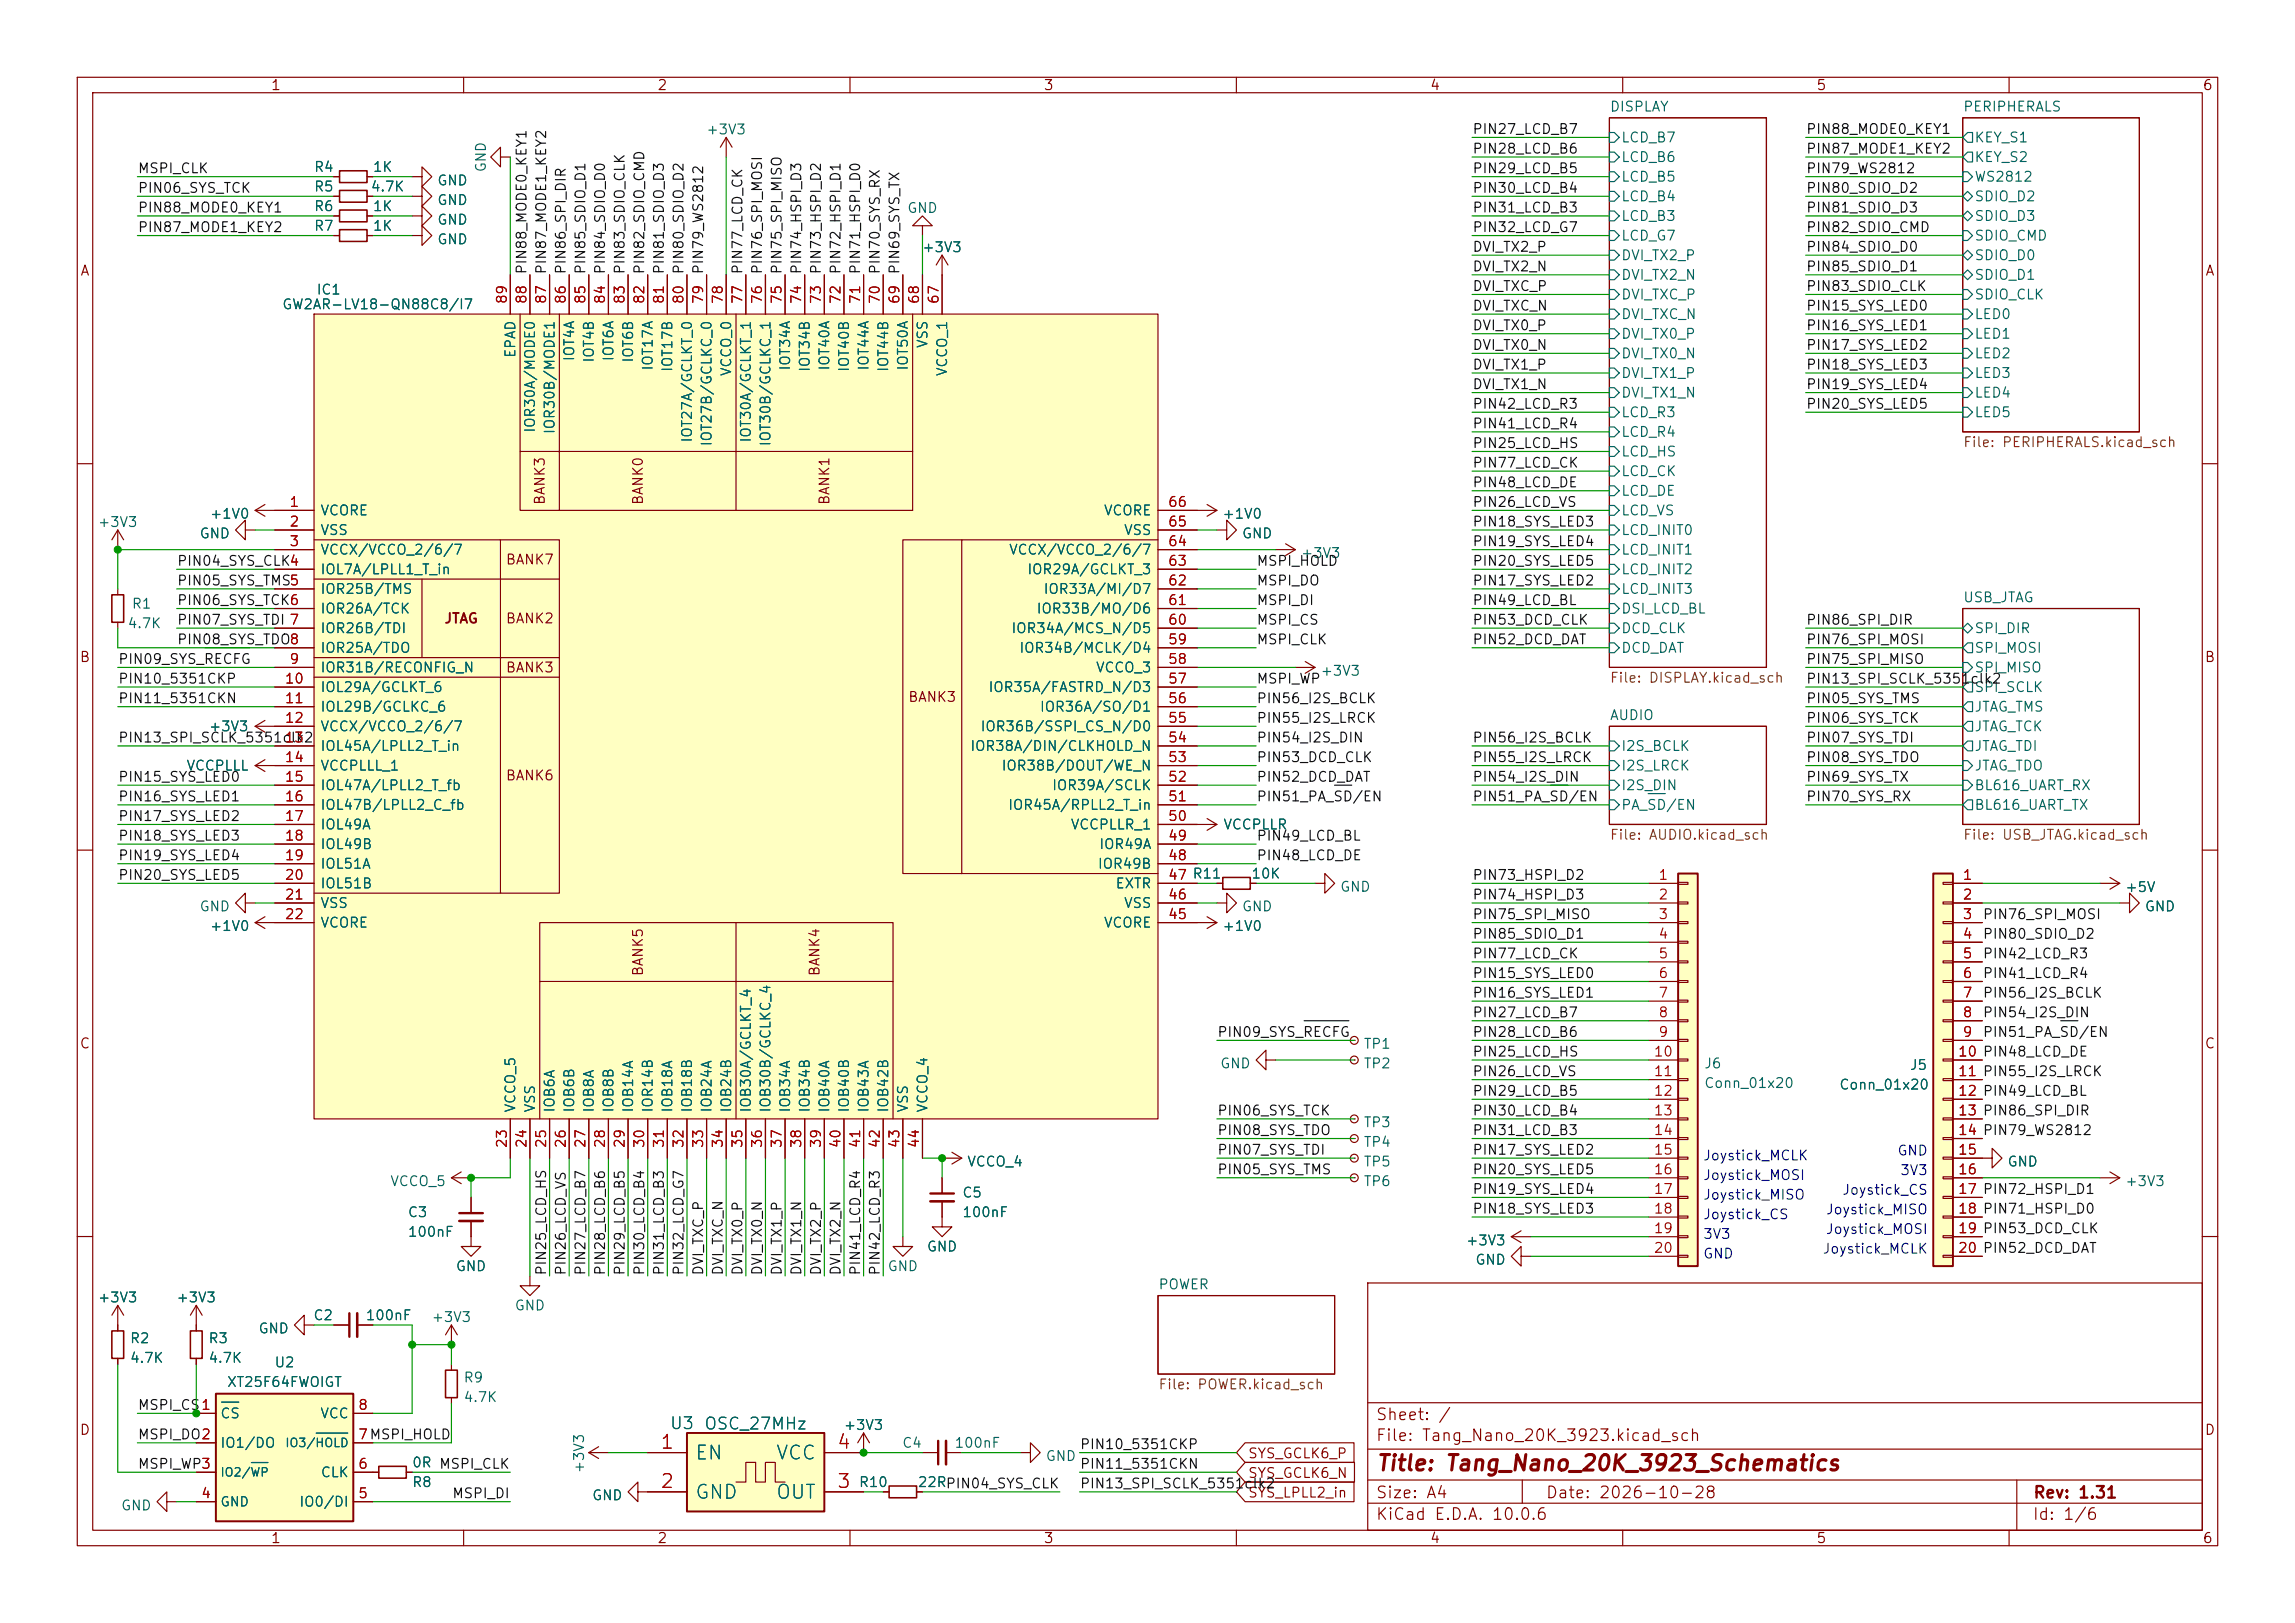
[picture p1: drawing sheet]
<svg xmlns="http://www.w3.org/2000/svg" width="297mm" height="210mm" viewBox="0 0 297 210" stroke-linecap="round" stroke-linejoin="round" font-family="sans-serif">
<defs><g id="words">
<text font-size="2" fill="#840000" x="178" y="190.8">Title: Tang_Nano_20K_3923_Schematics</text>
<g font-size="1.8" fill="#a90000">
<text x="85.3" y="187.9">1</text>
<text x="108.2" y="187.9">4</text>
<text x="85.3" y="193">2</text>
<text x="108.2" y="193">3</text>
</g>
<g font-size="1.8" fill="#006464">
<text x="89.8" y="189.3">EN</text>
<text x="100.3" y="189.3">VCC</text>
<text x="89.8" y="194.4">GND</text>
<text x="100.3" y="194.4">OUT</text>
</g>
<g font-size="1.5" fill="#006464">
<text x="86.6" y="185.3">U3</text>
<text x="91" y="185.4">OSC_27MHz</text>
</g>
<g font-size="1.5" fill="#840000">
<text x="178" y="184.1">Sheet: /</text>
<text x="178" y="186.8">File: Tang_Nano_20K_3923.kicad_sch</text>
<text x="178" y="197">KiCad E.D.A. 10.0.6</text>
<text x="178" y="194.2">Size: A4</text>
<text x="200" y="194.2">Date: 2026-10-28</text>
<text x="263" y="197">Id: 1/6</text>
<text x="263" y="194.2">Rev: 1.31</text>
</g>
<g font-size="1.3" fill="#840000">
<text x="35" y="12">1</text>
<text x="85" y="12">2</text>
<text x="135" y="12">3</text>
<text x="185" y="12">4</text>
<text x="235" y="12">5</text>
<text x="285" y="12">6</text>
<text x="10.3" y="36">A</text>
<text x="285.3" y="36">A</text>
<text x="70.8" y="65.4" transform="rotate(-90 70.8 65.4)">BANK3</text>
<text x="83.5" y="65.4" transform="rotate(-90 83.5 65.4)">BANK0</text>
<text x="107.6" y="65.4" transform="rotate(-90 107.6 65.4)">BANK1</text>
<text x="65.4" y="73.4">BANK7</text>
<text x="57.4" y="81">JTAG</text>
<text x="65.4" y="81">BANK2</text>
<text x="10.2" y="86">B</text>
<text x="65.4" y="87.3">BANK3</text>
<text x="285.2" y="86">B</text>
<text x="117.4" y="91.1">BANK3</text>
<text x="65.4" y="101.3">BANK6</text>
<text x="83.5" y="126.4" transform="rotate(-90 83.5 126.4)">BANK5</text>
<text x="106.4" y="126.4" transform="rotate(-90 106.4 126.4)">BANK4</text>
<text x="10.2" y="136">C</text>
<text x="285.2" y="136">C</text>
<text x="10.2" y="186">D</text>
<text x="285.2" y="186">D</text>
<text x="161.4" y="191.6">SYS_GCLK6_N</text>
<text x="161.4" y="189">SYS_GCLK6_P</text>
<text x="161.4" y="194.1">SYS_LPLL2_in</text>
<text x="35" y="200">1</text>
<text x="85" y="200">2</text>
<text x="135" y="200">3</text>
<text x="185" y="200">4</text>
<text x="235" y="200">5</text>
<text x="285" y="200">6</text>
</g>
<g font-size="1.3" fill="#006464">
<text x="91.3" y="17.7">+3V3</text>
<text x="208.3" y="14.7">DISPLAY</text>
<text x="254" y="14.7">PERIPHERALS</text>
<text x="40.5" y="22.6">R4</text>
<text x="48.2" y="22.6">1K</text>
<text x="63.2" y="22.4" transform="rotate(-90 63.2 22.4)">GND</text>
<text x="209.7" y="23.8">LCD_B5</text>
<text x="209.7" y="18.7">LCD_B7</text>
<text x="209.7" y="21.3">LCD_B6</text>
<text x="255.4" y="23.8">WS2812</text>
<text x="255.4" y="18.7">KEY_S1</text>
<text x="255.4" y="21.3">KEY_S2</text>
<text x="40.5" y="27.6">R6</text>
<text x="40.5" y="25.1">R5</text>
<text x="47.9" y="25.1">4.7K</text>
<text x="48.2" y="27.6">1K</text>
<text x="56.5" y="24.3">GND</text>
<text x="56.5" y="26.8">GND</text>
<text x="56.5" y="29.4">GND</text>
<text x="117.3" y="27.9">GND</text>
<text x="209.7" y="28.9">LCD_B3</text>
<text x="209.7" y="26.4">LCD_B4</text>
<text x="255.4" y="28.9">SDIO_D3</text>
<text x="255.4" y="26.4">SDIO_D2</text>
<text x="40.5" y="30.2">R7</text>
<text x="48.2" y="30.2">1K</text>
<text x="56.5" y="31.9">GND</text>
<text x="119.3" y="32.9">+3V3</text>
<text x="209.7" y="34">DVI_TX2_P</text>
<text x="209.7" y="31.4">LCD_G7</text>
<text x="255.4" y="34">SDIO_D0</text>
<text x="255.4" y="31.4">SDIO_CMD</text>
<text x="36.4" y="40.3">GW2AR-LV18-QN88C8/I7</text>
<text x="40.9" y="38.4">IC1</text>
<text x="209.7" y="39.1">DVI_TXC_P</text>
<text x="209.7" y="41.6">DVI_TXC_N</text>
<text x="209.7" y="36.5">DVI_TX2_N</text>
<text x="255.4" y="36.5">SDIO_D1</text>
<text x="255.4" y="39.1">SDIO_CLK</text>
<text x="255.4" y="41.6">LED0</text>
<text x="67" y="46.4" transform="rotate(-90 67 46.4)">EPAD</text>
<text x="74.6" y="46.8" transform="rotate(-90 74.6 46.8)">IOT4A</text>
<text x="77.2" y="47" transform="rotate(-90 77.2 47)">IOT4B</text>
<text x="79.7" y="46.8" transform="rotate(-90 79.7 46.8)">IOT6A</text>
<text x="82.2" y="47" transform="rotate(-90 82.2 47)">IOT6B</text>
<text x="120.3" y="45.1" transform="rotate(-90 120.3 45.1)">VSS</text>
<text x="209.7" y="44.1">DVI_TX0_P</text>
<text x="209.7" y="46.7">DVI_TX0_N</text>
<text x="255.4" y="46.7">LED2</text>
<text x="255.4" y="44.1">LED1</text>
<text x="84.8" y="48" transform="rotate(-90 84.8 48)">IOT17A</text>
<text x="87.3" y="48.2" transform="rotate(-90 87.3 48.2)">IOT17B</text>
<text x="94.9" y="48.8" transform="rotate(-90 94.9 48.8)">VCCO_0</text>
<text x="102.6" y="48" transform="rotate(-90 102.6 48)">IOT34A</text>
<text x="105.1" y="48.2" transform="rotate(-90 105.1 48.2)">IOT34B</text>
<text x="107.6" y="48" transform="rotate(-90 107.6 48)">IOT40A</text>
<text x="110.2" y="48.2" transform="rotate(-90 110.2 48.2)">IOT40B</text>
<text x="112.7" y="48" transform="rotate(-90 112.7 48)">IOT44A</text>
<text x="115.3" y="48.2" transform="rotate(-90 115.3 48.2)">IOT44B</text>
<text x="117.8" y="48" transform="rotate(-90 117.8 48)">IOT50A</text>
<text x="122.9" y="48.8" transform="rotate(-90 122.9 48.8)">VCCO_1</text>
<text x="209.7" y="49.2">DVI_TX1_P</text>
<text x="209.7" y="51.8">DVI_TX1_N</text>
<text x="255.4" y="49.2">LED3</text>
<text x="255.4" y="51.8">LED4</text>
<text x="69.5" y="56.1" transform="rotate(-90 69.5 56.1)">IOR30A/MODE0</text>
<text x="72.1" y="56.3" transform="rotate(-90 72.1 56.3)">IOR30B/MODE1</text>
<text x="89.9" y="57.4" transform="rotate(-90 89.9 57.4)">IOT27A/GCLKT_0</text>
<text x="92.4" y="57.8" transform="rotate(-90 92.4 57.8)">IOT27B/GCLKC_0</text>
<text x="97.5" y="57.4" transform="rotate(-90 97.5 57.4)">IOT30A/GCLKT_1</text>
<text x="100" y="57.8" transform="rotate(-90 100 57.8)">IOT30B/GCLKC_1</text>
<text x="209.7" y="59.4">LCD_HS</text>
<text x="209.7" y="56.8">LCD_R4</text>
<text x="209.7" y="54.3">LCD_R3</text>
<text x="255.4" y="54.3">LED5</text>
<text x="209.7" y="61.9">LCD_CK</text>
<text x="209.7" y="64.5">LCD_DE</text>
<text x="12.6" y="68.5">+3V3</text>
<text x="25.7" y="70">GND</text>
<text x="27.1" y="67.4">+1V0</text>
<text x="41.4" y="67">VCORE</text>
<text x="41.4" y="69.5">VSS</text>
<text x="142.8" y="67">VCORE</text>
<text x="145.4" y="69.5">VSS</text>
<text x="158.1" y="67.4">+1V0</text>
<text x="160.6" y="70">GND</text>
<text x="209.7" y="67">LCD_VS</text>
<text x="209.7" y="69.5">LCD_INIT0</text>
<text x="41.4" y="72.1">VCCX/VCCO_2/6/7</text>
<text x="41.4" y="74.6">IOL7A/LPLL1_T_in</text>
<text x="41.4" y="77.2">IOR25B/TMS</text>
<text x="130.5" y="72.1">VCCX/VCCO_2/6/7</text>
<text x="132.8" y="74.6">IOR29A/GCLKT_3</text>
<text x="135" y="77.2">IOR33A/MI/D7</text>
<text x="168.3" y="72.5">+3V3</text>
<text x="209.7" y="72.1">LCD_INIT1</text>
<text x="209.7" y="74.6">LCD_INIT2</text>
<text x="209.7" y="77.2">LCD_INIT3</text>
<text x="16.4" y="81.6">4.7K</text>
<text x="17" y="79.1">R1</text>
<text x="41.4" y="79.7">IOR26A/TCK</text>
<text x="41.4" y="82.2">IOR26B/TDI</text>
<text x="130.8" y="82.2">IOR34A/MCS_N/D5</text>
<text x="134.1" y="79.7">IOR33B/MO/D6</text>
<text x="209.7" y="79.7">DSI_LCD_BL</text>
<text x="209.7" y="82.2">DCD_CLK</text>
<text x="254" y="78.2">USB_JTAG</text>
<text x="255.4" y="82.2">SPI_DIR</text>
<text x="41.4" y="84.8">IOR25A/TDO</text>
<text x="41.4" y="87.3">IOR31B/RECONFIG_N</text>
<text x="41.4" y="89.9">IOL29A/GCLKT_6</text>
<text x="127.8" y="89.9">IOR35A/FASTRD_N/D3</text>
<text x="131.8" y="84.8">IOR34B/MCLK/D4</text>
<text x="141.7" y="87.3">VCCO_3</text>
<text x="170.8" y="87.8">+3V3</text>
<text x="209.7" y="84.8">DCD_DAT</text>
<text x="255.4" y="89.9">SPI_SCLK</text>
<text x="255.4" y="87.3">SPI_MISO</text>
<text x="255.4" y="84.8">SPI_MOSI</text>
<text x="26.9" y="94.9">+3V3</text>
<text x="41.4" y="92.4">IOL29B/GCLKC_6</text>
<text x="41.4" y="94.9">VCCX/VCCO_2/6/7</text>
<text x="126.8" y="94.9">IOR36B/SSPI_CS_N/D0</text>
<text x="134.5" y="92.4">IOR36A/SO/D1</text>
<text x="208.3" y="93.5">AUDIO</text>
<text x="255.4" y="92.4">JTAG_TMS</text>
<text x="255.4" y="94.9">JTAG_TCK</text>
<text x="24" y="100">VCCPLLL</text>
<text x="41.4" y="97.5">IOL45A/LPLL2_T_in</text>
<text x="41.4" y="100">VCCPLLL_1</text>
<text x="125.5" y="97.5">IOR38A/DIN/CLKHOLD_N</text>
<text x="129.5" y="100">IOR38B/DOUT/WE_N</text>
<text x="209.7" y="97.5">I2S_BCLK</text>
<text x="209.7" y="100">I2S_LRCK</text>
<text x="255.4" y="97.5">JTAG_TDI</text>
<text x="255.4" y="100">JTAG_TDO</text>
<text x="41.4" y="102.6">IOL47A/LPLL2_T_fb</text>
<text x="41.4" y="105.1">IOL47B/LPLL2_C_fb</text>
<text x="41.4" y="107.6">IOL49A</text>
<text x="130.4" y="105.1">IOR45A/RPLL2_T_in</text>
<text x="136" y="102.6">IOR39A/SCLK</text>
<text x="138.5" y="107.6">VCCPLLR_1</text>
<text x="158.2" y="107.6">VCCPLLR</text>
<text x="209.7" y="105.1">PA_SD/EN</text>
<text x="209.7" y="102.6">I2S_DIN</text>
<text x="255.4" y="105.1">BL616_UART_TX</text>
<text x="255.4" y="102.6">BL616_UART_RX</text>
<text x="41.4" y="110.2">IOL49B</text>
<text x="41.4" y="112.7">IOL51A</text>
<text x="142" y="112.7">IOR49B</text>
<text x="142.2" y="110.2">IOR49A</text>
<text x="161.9" y="114">10K</text>
<text x="25.7" y="118.2">GND</text>
<text x="41.4" y="115.3">IOL51B</text>
<text x="41.4" y="117.8">VSS</text>
<text x="144.3" y="115.3">EXTR</text>
<text x="145.4" y="117.8">VSS</text>
<text x="160.6" y="118.2">GND</text>
<text x="173.3" y="115.7">GND</text>
<text x="274.9" y="115.7">+5V</text>
<text x="277.5" y="118.2">GND</text>
<text x="27.1" y="120.8">+1V0</text>
<text x="41.4" y="120.3">VCORE</text>
<text x="142.8" y="120.3">VCORE</text>
<text x="158.1" y="120.8">+1V0</text>
<text x="176.4" y="136">TP1</text>
<text x="157.8" y="138.6">GND</text>
<text x="176.4" y="138.6">TP2</text>
<text x="220.5" y="138.6">J6</text>
<text x="220.5" y="141.1">Conn_01x20</text>
<text x="237.9" y="141.3">Conn_01x20</text>
<text x="247.1" y="138.8">J5</text>
<text x="67" y="144" transform="rotate(-90 67 144)">VCCO_5</text>
<text x="69.5" y="144" transform="rotate(-90 69.5 144)">VSS</text>
<text x="72.1" y="144" transform="rotate(-90 72.1 144)">IOB6A</text>
<text x="74.6" y="144" transform="rotate(-90 74.6 144)">IOB6B</text>
<text x="77.2" y="144" transform="rotate(-90 77.2 144)">IOB8A</text>
<text x="79.7" y="144" transform="rotate(-90 79.7 144)">IOB8B</text>
<text x="82.2" y="144" transform="rotate(-90 82.2 144)">IOB14A</text>
<text x="84.8" y="144" transform="rotate(-90 84.8 144)">IOR14B</text>
<text x="87.3" y="144" transform="rotate(-90 87.3 144)">IOB18A</text>
<text x="89.9" y="144" transform="rotate(-90 89.9 144)">IOB18B</text>
<text x="92.4" y="144" transform="rotate(-90 92.4 144)">IOB24A</text>
<text x="94.9" y="144" transform="rotate(-90 94.9 144)">IOB24B</text>
<text x="97.5" y="144" transform="rotate(-90 97.5 144)">IOB30A/GCLKT_4</text>
<text x="100" y="144" transform="rotate(-90 100 144)">IOB30B/GCLKC_4</text>
<text x="102.6" y="144" transform="rotate(-90 102.6 144)">IOB34A</text>
<text x="105.1" y="144" transform="rotate(-90 105.1 144)">IOB34B</text>
<text x="107.6" y="144" transform="rotate(-90 107.6 144)">IOB40A</text>
<text x="110.2" y="144" transform="rotate(-90 110.2 144)">IOB40B</text>
<text x="112.7" y="144" transform="rotate(-90 112.7 144)">IOB43A</text>
<text x="115.3" y="144" transform="rotate(-90 115.3 144)">IOB42B</text>
<text x="117.8" y="144" transform="rotate(-90 117.8 144)">VSS</text>
<text x="120.3" y="144" transform="rotate(-90 120.3 144)">VCCO_4</text>
<text x="176.4" y="148.7">TP4</text>
<text x="176.4" y="146.2">TP3</text>
<text x="50.4" y="153.8">VCCO_5</text>
<text x="124.4" y="155.3">C5</text>
<text x="125.1" y="151.3">VCCO_4</text>
<text x="176.4" y="151.3">TP5</text>
<text x="176.4" y="153.8">TP6</text>
<text x="259.7" y="151.3">GND</text>
<text x="274.9" y="153.8">+3V3</text>
<text x="52.7" y="157.8">C3</text>
<text x="52.7" y="160.3">100nF</text>
<text x="124.4" y="157.8">100nF</text>
<text x="189.6" y="161.5">+3V3</text>
<text x="58.9" y="164.8">GND</text>
<text x="114.8" y="164.8">GND</text>
<text x="119.9" y="162.3">GND</text>
<text x="149.8" y="167.1">POWER</text>
<text x="190.8" y="164">GND</text>
<text x="12.6" y="168.8">+3V3</text>
<text x="22.7" y="168.8">+3V3</text>
<text x="33.4" y="172.8">GND</text>
<text x="40.5" y="171.1">C2</text>
<text x="47.2" y="171.1">100nF</text>
<text x="55.8" y="171.4">+3V3</text>
<text x="66.5" y="169.9">GND</text>
<text x="16.7" y="174.1">R2</text>
<text x="16.7" y="176.7">4.7K</text>
<text x="26.9" y="174.1">R3</text>
<text x="26.9" y="176.7">4.7K</text>
<text x="29.3" y="179.8">XT25F64FWOIGT</text>
<text x="35.4" y="177.2">U2</text>
<text x="59.9" y="179.2">R9</text>
<text x="28.4" y="183.8">CS</text>
<text x="41.4" y="183.8">VCC</text>
<text x="59.9" y="181.7">4.7K</text>
<text x="109.1" y="185.3">+3V3</text>
<text x="28.4" y="187.7">IO1/DO</text>
<text x="41.4" y="191.5">CLK</text>
<text x="53.2" y="190.2">0R MSPI_CLK</text>
<text x="53.2" y="190.2">0R</text>
<text x="75.9" y="190.7" transform="rotate(-90 75.9 190.7)">+3V3</text>
<text x="116.7" y="187.7">C4</text>
<text x="123.4" y="187.7">100nF</text>
<text x="135.2" y="189.4">GND</text>
<text x="15.6" y="195.8">GND</text>
<text x="38.6" y="195.3">IO0/DI</text>
<text x="53.2" y="192.7">R8</text>
<text x="76.5" y="194.4">GND</text>
<text x="111.1" y="192.7">R10</text>
<text x="118.7" y="192.7">22RPIN04_SYS_CLK</text>
<text x="118.7" y="192.7">22R</text>
</g>
<g font-size="1.3" fill="#0f0f0f">
<text x="190.5" y="17.7">PIN27_LCD_B7</text>
<text x="233.7" y="17.7">PIN88_MODE0_KEY1</text>
<text x="17.8" y="22.7">MSPI_CLK</text>
<text x="190.5" y="20.2">PIN28_LCD_B6</text>
<text x="190.5" y="22.7">PIN29_LCD_B5</text>
<text x="233.7" y="20.2">PIN87_MODE1_KEY2</text>
<text x="233.7" y="22.7">PIN79_WS2812</text>
<text x="17.8" y="25.3">PIN06_SYS_TCK</text>
<text x="17.8" y="27.8">PIN88_MODE0_KEY1</text>
<text x="190.5" y="25.3">PIN30_LCD_B4</text>
<text x="190.5" y="27.8">PIN31_LCD_B3</text>
<text x="233.7" y="27.8">PIN81_SDIO_D3</text>
<text x="233.7" y="25.3">PIN80_SDIO_D2</text>
<text x="17.8" y="30.4">PIN87_MODE1_KEY2</text>
<text x="68.5" y="35.6" transform="rotate(-90 68.5 35.6)">PIN88_MODE0_KEY1</text>
<text x="71" y="35.6" transform="rotate(-90 71 35.6)">PIN87_MODE1_KEY2</text>
<text x="73.5" y="35.6" transform="rotate(-90 73.5 35.6)">PIN86_SPI_DIR</text>
<text x="76.1" y="35.6" transform="rotate(-90 76.1 35.6)">PIN85_SDIO_D1</text>
<text x="78.6" y="35.6" transform="rotate(-90 78.6 35.6)">PIN84_SDIO_D0</text>
<text x="81.2" y="35.6" transform="rotate(-90 81.2 35.6)">PIN83_SDIO_CLK</text>
<text x="83.7" y="35.6" transform="rotate(-90 83.7 35.6)">PIN82_SDIO_CMD</text>
<text x="86.2" y="35.6" transform="rotate(-90 86.2 35.6)">PIN81_SDIO_D3</text>
<text x="88.8" y="35.6" transform="rotate(-90 88.8 35.6)">PIN80_SDIO_D2</text>
<text x="91.3" y="35.6" transform="rotate(-90 91.3 35.6)">PIN79_WS2812</text>
<text x="96.4" y="35.6" transform="rotate(-90 96.4 35.6)">PIN77_LCD_CK</text>
<text x="98.9" y="35.6" transform="rotate(-90 98.9 35.6)">PIN76_SPI_MOSI</text>
<text x="101.5" y="35.6" transform="rotate(-90 101.5 35.6)">PIN75_SPI_MISO</text>
<text x="104" y="35.6" transform="rotate(-90 104 35.6)">PIN74_HSPI_D3</text>
<text x="106.6" y="35.6" transform="rotate(-90 106.6 35.6)">PIN73_HSPI_D2</text>
<text x="109.1" y="35.6" transform="rotate(-90 109.1 35.6)">PIN72_HSPI_D1</text>
<text x="111.6" y="35.6" transform="rotate(-90 111.6 35.6)">PIN71_HSPI_D0</text>
<text x="114.2" y="35.6" transform="rotate(-90 114.2 35.6)">PIN70_SYS_RX</text>
<text x="116.7" y="35.6" transform="rotate(-90 116.7 35.6)">PIN69_SYS_TX</text>
<text x="190.5" y="30.4">PIN32_LCD_G7</text>
<text x="190.5" y="32.9">DVI_TX2_P</text>
<text x="190.5" y="35.4">DVI_TX2_N</text>
<text x="233.7" y="30.4">PIN82_SDIO_CMD</text>
<text x="233.7" y="35.4">PIN85_SDIO_D1</text>
<text x="233.7" y="32.9">PIN84_SDIO_D0</text>
<text x="190.5" y="40.5">DVI_TXC_N</text>
<text x="190.5" y="38">DVI_TXC_P</text>
<text x="233.7" y="40.5">PIN15_SYS_LED0</text>
<text x="233.7" y="38">PIN83_SDIO_CLK</text>
<text x="190.5" y="45.6">DVI_TX0_N</text>
<text x="190.5" y="43.1">DVI_TX0_P</text>
<text x="233.7" y="45.6">PIN17_SYS_LED2</text>
<text x="233.7" y="43.1">PIN16_SYS_LED1</text>
<text x="190.5" y="48.1">DVI_TX1_P</text>
<text x="190.5" y="53.2">PIN42_LCD_R3</text>
<text x="190.5" y="50.7">DVI_TX1_N</text>
<text x="233.7" y="53.2">PIN20_SYS_LED5</text>
<text x="233.7" y="48.1">PIN18_SYS_LED3</text>
<text x="233.7" y="50.7">PIN19_SYS_LED4</text>
<text x="190.5" y="58.3">PIN25_LCD_HS</text>
<text x="190.5" y="55.8">PIN41_LCD_R4</text>
<text x="190.5" y="60.8">PIN77_LCD_CK</text>
<text x="190.5" y="63.4">PIN48_LCD_DE</text>
<text x="190.5" y="65.9">PIN26_LCD_VS</text>
<text x="190.5" y="71">PIN19_SYS_LED4</text>
<text x="190.5" y="68.5">PIN18_SYS_LED3</text>
<text x="22.8" y="73.5">PIN04_SYS_CLK4</text>
<text x="22.8" y="76.1">PIN05_SYS_TMS5</text>
<text x="162.5" y="76.1">MSPI_DO</text>
<text x="162.5" y="73.5">MSPI_HOLD</text>
<text x="190.5" y="76.1">PIN17_SYS_LED2</text>
<text x="190.5" y="73.5">PIN20_SYS_LED5</text>
<text x="22.8" y="81.2">PIN07_SYS_TDI 7</text>
<text x="22.8" y="78.6">PIN06_SYS_TCK6</text>
<text x="22.8" y="83.7">PIN08_SYS_TDO8</text>
<text x="162.5" y="83.7">MSPI_CLK</text>
<text x="162.5" y="78.6">MSPI_DI</text>
<text x="162.5" y="81.2">MSPI_CS</text>
<text x="190.5" y="78.6">PIN49_LCD_BL</text>
<text x="190.5" y="81.2">PIN53_DCD_CLK</text>
<text x="190.5" y="83.7">PIN52_DCD_DAT</text>
<text x="233.7" y="81.2">PIN86_SPI_DIR</text>
<text x="233.7" y="83.7">PIN76_SPI_MOSI</text>
<text x="15.2" y="88.8">PIN10_5351CKP</text>
<text x="15.2" y="86.2">PIN09_SYS_RECFG</text>
<text x="162.5" y="88.8">MSPI_WP</text>
<text x="233.7" y="88.8">PIN13_SPI_SCLK_5351clk2</text>
<text x="233.7" y="86.2">PIN75_SPI_MISO</text>
<text x="15.2" y="91.3">PIN11_5351CKN</text>
<text x="162.5" y="91.3">PIN56_I2S_BCLK</text>
<text x="162.5" y="93.9">PIN55_I2S_LRCK</text>
<text x="233.7" y="93.9">PIN06_SYS_TCK</text>
<text x="233.7" y="91.3">PIN05_SYS_TMS</text>
<text x="15.2" y="96.4">PIN13_SPI_SCLK_5351clk2</text>
<text x="15.2" y="101.5">PIN15_SYS_LED0</text>
<text x="162.5" y="96.4">PIN54_I2S_DIN</text>
<text x="162.5" y="101.5">PIN52_DCD_DAT</text>
<text x="162.5" y="98.9">PIN53_DCD_CLK</text>
<text x="190.5" y="101.5">PIN54_I2S_DIN</text>
<text x="190.5" y="98.9">PIN55_I2S_LRCK</text>
<text x="190.5" y="96.4">PIN56_I2S_BCLK</text>
<text x="233.7" y="98.9">PIN08_SYS_TDO</text>
<text x="233.7" y="96.4">PIN07_SYS_TDI</text>
<text x="233.7" y="101.5">PIN69_SYS_TX</text>
<text x="15.2" y="106.6">PIN17_SYS_LED2</text>
<text x="15.2" y="104">PIN16_SYS_LED1</text>
<text x="162.5" y="104">PIN51_PA_SD/EN</text>
<text x="190.5" y="104">PIN51_PA_SD/EN</text>
<text x="233.7" y="104">PIN70_SYS_RX</text>
<text x="15.2" y="109.1">PIN18_SYS_LED3</text>
<text x="15.2" y="111.6">PIN19_SYS_LED4</text>
<text x="162.5" y="109.1">PIN49_LCD_BL</text>
<text x="162.5" y="111.6">PIN48_LCD_DE</text>
<text x="15.2" y="114.2">PIN20_SYS_LED5</text>
<text x="190.5" y="116.7">PIN74_HSPI_D3</text>
<text x="190.5" y="114.2">PIN73_HSPI_D2</text>
<text x="190.5" y="119.3">PIN75_SPI_MISO</text>
<text x="256.5" y="119.3">PIN76_SPI_MOSI</text>
<text x="190.5" y="124.3">PIN77_LCD_CK</text>
<text x="190.5" y="121.8">PIN85_SDIO_D1</text>
<text x="256.5" y="121.8">PIN80_SDIO_D2</text>
<text x="256.5" y="124.3">PIN42_LCD_R3</text>
<text x="190.5" y="129.4">PIN16_SYS_LED1</text>
<text x="190.5" y="132">PIN27_LCD_B7</text>
<text x="190.5" y="126.9">PIN15_SYS_LED0</text>
<text x="256.5" y="129.4">PIN56_I2S_BCLK</text>
<text x="256.5" y="132">PIN54_I2S_DIN</text>
<text x="256.5" y="126.9">PIN41_LCD_R4</text>
<text x="157.5" y="134.5">PIN09_SYS_RECFG</text>
<text x="190.5" y="137">PIN25_LCD_HS</text>
<text x="190.5" y="134.5">PIN28_LCD_B6</text>
<text x="256.5" y="134.5">PIN51_PA_SD/EN</text>
<text x="190.5" y="142.1">PIN29_LCD_B5</text>
<text x="190.5" y="139.6">PIN26_LCD_VS</text>
<text x="157.5" y="144.7">PIN06_SYS_TCK</text>
<text x="157.5" y="147.2">PIN08_SYS_TDO</text>
<text x="157.5" y="149.7">PIN07_SYS_TDI</text>
<text x="190.5" y="147.2">PIN31_LCD_B3</text>
<text x="190.5" y="144.7">PIN30_LCD_B4</text>
<text x="190.5" y="149.7">PIN17_SYS_LED2</text>
<text x="157.5" y="152.3">PIN05_SYS_TMS</text>
<text x="190.5" y="154.8">PIN19_SYS_LED4</text>
<text x="190.5" y="152.3">PIN20_SYS_LED5</text>
<text x="190.5" y="157.4">PIN18_SYS_LED3</text>
<text x="71" y="165.1" transform="rotate(-90 71 165.1)">PIN25_LCD_HS</text>
<text x="73.5" y="165.1" transform="rotate(-90 73.5 165.1)">PIN26_LCD_VS</text>
<text x="76.1" y="165.1" transform="rotate(-90 76.1 165.1)">PIN27_LCD_B7</text>
<text x="78.6" y="165.1" transform="rotate(-90 78.6 165.1)">PIN28_LCD_B6</text>
<text x="81.2" y="165.1" transform="rotate(-90 81.2 165.1)">PIN29_LCD_B5</text>
<text x="83.7" y="165.1" transform="rotate(-90 83.7 165.1)">PIN30_LCD_B4</text>
<text x="86.2" y="165.1" transform="rotate(-90 86.2 165.1)">PIN31_LCD_B3</text>
<text x="88.8" y="165.1" transform="rotate(-90 88.8 165.1)">PIN32_LCD_G7</text>
<text x="91.3" y="165.1" transform="rotate(-90 91.3 165.1)">DVI_TXC_P</text>
<text x="93.9" y="165.1" transform="rotate(-90 93.9 165.1)">DVI_TXC_N</text>
<text x="96.4" y="165.1" transform="rotate(-90 96.4 165.1)">DVI_TX0_P</text>
<text x="98.9" y="165.1" transform="rotate(-90 98.9 165.1)">DVI_TX0_N</text>
<text x="101.5" y="165.1" transform="rotate(-90 101.5 165.1)">DVI_TX1_P</text>
<text x="104" y="165.1" transform="rotate(-90 104 165.1)">DVI_TX1_N</text>
<text x="106.6" y="165.1" transform="rotate(-90 106.6 165.1)">DVI_TX2_P</text>
<text x="109.1" y="165.1" transform="rotate(-90 109.1 165.1)">DVI_TX2_N</text>
<text x="111.6" y="165.1" transform="rotate(-90 111.6 165.1)">PIN41_LCD_R4</text>
<text x="114.2" y="165.1" transform="rotate(-90 114.2 165.1)">PIN42_LCD_R3</text>
<text x="17.8" y="182.8">MSPI_CS1</text>
<text x="17.8" y="186.6">MSPI_DO2</text>
<text x="17.8" y="190.4">MSPI_WP3</text>
<text x="139.7" y="187.8">PIN10_5351CKP</text>
<text x="139.7" y="190.4">PIN11_5351CKN</text>
<text x="58.4" y="194.2">MSPI_DI</text>
<text x="139.7" y="192.9">PIN13_SPI_SCLK_5351clk2</text>
</g>
<g font-size="1.3" fill="#a90000">
<text x="65.9" y="39.4" transform="rotate(-90 65.9 39.4)">89</text>
<text x="68.4" y="39.4" transform="rotate(-90 68.4 39.4)">88</text>
<text x="71" y="39.4" transform="rotate(-90 71 39.4)">87</text>
<text x="73.5" y="39.4" transform="rotate(-90 73.5 39.4)">86</text>
<text x="76.1" y="39.4" transform="rotate(-90 76.1 39.4)">85</text>
<text x="78.6" y="39.4" transform="rotate(-90 78.6 39.4)">84</text>
<text x="81.1" y="39.4" transform="rotate(-90 81.1 39.4)">83</text>
<text x="83.7" y="39.4" transform="rotate(-90 83.7 39.4)">82</text>
<text x="86.2" y="39.4" transform="rotate(-90 86.2 39.4)">81</text>
<text x="88.8" y="39.4" transform="rotate(-90 88.8 39.4)">80</text>
<text x="91.3" y="39.4" transform="rotate(-90 91.3 39.4)">79</text>
<text x="93.8" y="39.4" transform="rotate(-90 93.8 39.4)">78</text>
<text x="96.4" y="39.4" transform="rotate(-90 96.4 39.4)">77</text>
<text x="98.9" y="39.4" transform="rotate(-90 98.9 39.4)">76</text>
<text x="101.5" y="39.4" transform="rotate(-90 101.5 39.4)">75</text>
<text x="104" y="39.4" transform="rotate(-90 104 39.4)">74</text>
<text x="106.5" y="39.4" transform="rotate(-90 106.5 39.4)">73</text>
<text x="109.1" y="39.4" transform="rotate(-90 109.1 39.4)">72</text>
<text x="111.6" y="39.4" transform="rotate(-90 111.6 39.4)">71</text>
<text x="114.2" y="39.4" transform="rotate(-90 114.2 39.4)">70</text>
<text x="116.7" y="39.4" transform="rotate(-90 116.7 39.4)">69</text>
<text x="119.2" y="39.4" transform="rotate(-90 119.2 39.4)">68</text>
<text x="121.8" y="39.4" transform="rotate(-90 121.8 39.4)">67</text>
<text x="37.4" y="65.9">1</text>
<text x="151.1" y="65.9">66</text>
<text x="37.4" y="68.4">2</text>
<text x="37.4" y="71">3</text>
<text x="151.1" y="71">64</text>
<text x="151.1" y="68.4">65</text>
<text x="37.4" y="73.5">4</text>
<text x="37.4" y="76.1">5</text>
<text x="151.1" y="76.1">62</text>
<text x="151.1" y="73.5">63</text>
<text x="37.4" y="78.6">6</text>
<text x="37.4" y="81.1">7</text>
<text x="37.4" y="83.7">8</text>
<text x="151.1" y="83.7">59</text>
<text x="151.1" y="81.1">60</text>
<text x="151.1" y="78.6">61</text>
<text x="36.8" y="88.8">10</text>
<text x="37.4" y="86.2">9</text>
<text x="151.1" y="88.8">57</text>
<text x="151.1" y="86.2">58</text>
<text x="36.8" y="91.3">11</text>
<text x="36.8" y="93.8">12</text>
<text x="151.1" y="93.8">55</text>
<text x="151.1" y="91.3">56</text>
<text x="36.8" y="96.4">13</text>
<text x="36.8" y="98.9">14</text>
<text x="36.8" y="101.5">15</text>
<text x="151.1" y="101.5">52</text>
<text x="151.1" y="98.9">53</text>
<text x="151.1" y="96.4">54</text>
<text x="36.8" y="104">16</text>
<text x="36.8" y="106.5">17</text>
<text x="151.1" y="106.5">50</text>
<text x="151.1" y="104">51</text>
<text x="36.8" y="109.1">18</text>
<text x="36.8" y="111.6">19</text>
<text x="151.1" y="111.6">48</text>
<text x="151.1" y="109.1">49</text>
<text x="36.8" y="114.2">20</text>
<text x="36.8" y="116.7">21</text>
<text x="36.8" y="119.2">22</text>
<text x="151.1" y="119.2">45</text>
<text x="151.1" y="116.7">46</text>
<text x="151.1" y="114.2">47 R11</text>
<text x="214.5" y="114.2">1</text>
<text x="214.5" y="116.7">2</text>
<text x="214.5" y="119.2">3</text>
<text x="253.9" y="114.2">1</text>
<text x="253.9" y="116.7">2</text>
<text x="253.9" y="119.2">3</text>
<text x="214.5" y="121.8">4</text>
<text x="214.5" y="124.3">5</text>
<text x="253.9" y="121.8">4</text>
<text x="253.9" y="124.3">5</text>
<text x="214.5" y="126.9">6</text>
<text x="214.5" y="129.4">7</text>
<text x="214.5" y="131.9">8</text>
<text x="253.9" y="126.9">6</text>
<text x="253.9" y="129.4">7</text>
<text x="253.9" y="131.9">8</text>
<text x="213.9" y="137">10</text>
<text x="214.5" y="134.5">9</text>
<text x="253.3" y="137">10 PIN48_LCD_DE</text>
<text x="253.3" y="137">10</text>
<text x="253.9" y="134.5">9</text>
<text x="213.9" y="139.6">11</text>
<text x="213.9" y="142.1">12</text>
<text x="253.3" y="139.6">11 PIN55_I2S_LRCK</text>
<text x="253.3" y="142.1">12 PIN49_LCD_BL</text>
<text x="253.3" y="139.6">11</text>
<text x="253.3" y="142.1">12</text>
<text x="65.9" y="148.7" transform="rotate(-90 65.9 148.7)">23</text>
<text x="68.4" y="148.7" transform="rotate(-90 68.4 148.7)">24</text>
<text x="71" y="148.7" transform="rotate(-90 71 148.7)">25</text>
<text x="73.5" y="148.7" transform="rotate(-90 73.5 148.7)">26</text>
<text x="76.1" y="148.7" transform="rotate(-90 76.1 148.7)">27</text>
<text x="78.6" y="148.7" transform="rotate(-90 78.6 148.7)">28</text>
<text x="81.1" y="148.7" transform="rotate(-90 81.1 148.7)">29</text>
<text x="83.7" y="148.7" transform="rotate(-90 83.7 148.7)">30</text>
<text x="86.2" y="148.7" transform="rotate(-90 86.2 148.7)">31</text>
<text x="88.8" y="148.7" transform="rotate(-90 88.8 148.7)">32</text>
<text x="91.3" y="148.7" transform="rotate(-90 91.3 148.7)">33</text>
<text x="93.8" y="148.7" transform="rotate(-90 93.8 148.7)">34</text>
<text x="96.4" y="148.7" transform="rotate(-90 96.4 148.7)">35</text>
<text x="98.9" y="148.7" transform="rotate(-90 98.9 148.7)">36</text>
<text x="101.5" y="148.7" transform="rotate(-90 101.5 148.7)">37</text>
<text x="104" y="148.7" transform="rotate(-90 104 148.7)">38</text>
<text x="106.5" y="148.7" transform="rotate(-90 106.5 148.7)">39</text>
<text x="109.1" y="148.7" transform="rotate(-90 109.1 148.7)">40</text>
<text x="111.6" y="148.7" transform="rotate(-90 111.6 148.7)">41</text>
<text x="114.2" y="148.7" transform="rotate(-90 114.2 148.7)">42</text>
<text x="116.7" y="148.7" transform="rotate(-90 116.7 148.7)">43</text>
<text x="119.2" y="148.7" transform="rotate(-90 119.2 148.7)">44</text>
<text x="213.9" y="144.6">13</text>
<text x="213.9" y="147.2">14</text>
<text x="213.9" y="149.7">15</text>
<text x="253.3" y="144.6">13 PIN86_SPI_DIR</text>
<text x="253.3" y="147.2">14 PIN79_WS2812</text>
<text x="253.3" y="149.7">15</text>
<text x="253.3" y="144.6">13</text>
<text x="253.3" y="147.2">14</text>
<text x="213.9" y="152.3">16</text>
<text x="213.9" y="154.8">17</text>
<text x="253.3" y="152.3">16</text>
<text x="253.3" y="154.8">17 PIN72_HSPI_D1</text>
<text x="253.3" y="154.8">17</text>
<text x="213.9" y="157.3">18</text>
<text x="213.9" y="159.9">19</text>
<text x="253.3" y="157.3">18 PIN71_HSPI_D0</text>
<text x="253.3" y="159.9">19 PIN53_DCD_CLK</text>
<text x="253.3" y="157.3">18</text>
<text x="253.3" y="159.9">19</text>
<text x="213.9" y="162.4">20</text>
<text x="253.3" y="162.4">20 PIN52_DCD_DAT</text>
<text x="253.3" y="162.4">20</text>
<text x="25.9" y="182.7">1</text>
<text x="46.3" y="182.7">8</text>
<text x="25.9" y="186.6">2</text>
<text x="25.9" y="190.4">3</text>
<text x="46.3" y="190.4">6</text>
<text x="46.3" y="186.6">7MSPI_HOLD</text>
<text x="46.3" y="186.6">7</text>
<text x="25.9" y="194.2">4</text>
<text x="46.3" y="194.2">5</text>
</g>
<g font-size="1.3" fill="#725600">
<text x="254" y="58.2">File: PERIPHERALS.kicad_sch</text>
<text x="208.3" y="88.7">File: DISPLAY.kicad_sch</text>
<text x="208.3" y="109">File: AUDIO.kicad_sch</text>
<text x="254" y="109">File: USB_JTAG.kicad_sch</text>
<text x="149.8" y="180.1">File: POWER.kicad_sch</text>
</g>
<g font-size="1.3" fill="#0000c2">
<text x="245.5" y="149.8">GND</text>
<text x="220.3" y="155.5">Joystick_MISO</text>
<text x="220.3" y="153">Joystick_MOSI</text>
<text x="220.3" y="150.5">Joystick_MCLK</text>
<text x="238.3" y="154.9">Joystick_CS</text>
<text x="245.8" y="152.4">3V3</text>
<text x="220.3" y="158.1">Joystick_CS</text>
<text x="220.3" y="160.6">3V3</text>
<text x="236.2" y="157.5">Joystick_MISO</text>
<text x="236.2" y="160">Joystick_MOSI</text>
<text x="220.3" y="163.2">GND</text>
<text x="235.8" y="162.5">Joystick_MCLK</text>
</g>
<text font-size="1.2" fill="#006464" x="28.4" y="195.2">GND</text>
<g font-size="1.1" fill="#006464">
<text x="28.4" y="191.3">IO2/WP</text>
<text x="36.8" y="187.5">IO3/HOLD</text>
</g>
</g></defs>
<g fill="none" stroke="#840000" stroke-width=".15">
<path d="M10 10h277v190h-277zM12 12h273v186h-273zM60 10v2M110 10v2M160 10v2M208.3 15.2h20.3v71.2h-20.3zM210 10v2M254 15.2h22.9v40.7h-22.9zM260 10v2M10 60h2M15.2 76.2v.8M254 78.7h22.9v28h-22.9z"/>
<path d="M285 60h2M15.2 80.5v.8M208.3 94h20.3v12.7h-20.3zM10 110h2M285 110h2M10 160h2M149.9 167.6h22.8v10.2h-22.8zM177 166h108v32h-108zM285 160h2M60 198v2M76.2 188l1.3 .7M76.2 188h2.5"/>
<path d="M77.5 187.2l-1.3 .8M82.5 193v-1.2l-1.2 1.2 1.2 1.3v-1.3h1.3M110 198v2M160 198v2M177 194.5h108M177 191.5h108M177 187.5h108M177 181.5h108M197 191.5v3M210 198v2M260 198v2M261 191.5v6.5"/>
</g>
<g fill="none" stroke="#006464" stroke-width=".15">
<path d="M208.3 17.1h.6l.6 .7-.6 .6h-.6zM208.3 19.7h.6l.6 .6-.6 .7h-.6zM254.6 17.1h.7v1.3h-.7l-.6-.6zM254.6 19.7h.7v1.3h-.7l-.6-.7zM208.3 37.5h.6l.6 .6-.6 .6h-.6zM208.3 34.9h.6l.6 .7-.6 .6h-.6zM208.3 32.4h.6l.6 .6-.6 .7h-.6zM208.3 22.2h.6l.6 .7-.6 .6h-.6zM208.3 27.3h.6l.6 .6-.6 .7h-.6zM208.3 29.8h.6l.6 .7-.6 .6h-.6zM208.3 24.8h.6l.6 .6-.6 .6h-.6zM254 35.6l.6-.7 .7 .7-.7 .6z"/>
<path d="M254 33l.6-.6 .7 .6-.7 .7zM254 37.5h.6l.7 .6-.7 .6h-.6zM254 27.9l.6-.6 .7 .6-.7 .7zM254 25.4l.6-.6 .7 .6-.7 .6zM254 29.8h.6l.7 .7-.7 .6h-.6zM254 22.2h.6l.7 .7-.7 .6h-.6zM208.3 42.5h.6l.6 .7-.6 .6h-.6zM208.3 45.1h.6l.6 .6-.6 .7h-.6zM208.3 40h.6l.6 .6-.6 .7h-.6zM208.3 47.6h.6l.6 .7-.6 .6h-.6zM208.3 50.2h.6l.6 .6-.6 .6h-.6zM208.3 57.8h.6l.6 .6-.6 .7h-.6z"/>
<path d="M208.3 55.2h.6l.6 .7-.6 .6h-.6zM208.3 52.7h.6l.6 .6-.6 .7h-.6zM254 45.1h.6l.7 .6-.7 .7h-.6zM254 47.6h.6l.7 .7-.7 .6h-.6zM254 42.5h.6l.7 .7-.7 .6h-.6zM254 40h.6l.7 .6-.7 .7h-.6zM254 50.2h.6l.7 .6-.7 .6h-.6zM254 52.7h.6l.7 .6-.7 .7h-.6zM208.3 78.1h.6l.6 .6-.6 .7h-.6zM208.3 60.3h.6l.6 .7-.6 .6h-.6zM208.3 65.4h.6l.6 .6-.6 .7h-.6zM208.3 62.9h.6l.6 .6-.6 .6h-.6z"/>
<path d="M208.3 70.5h.6l.6 .6-.6 .7h-.6zM208.3 67.9h.6l.6 .7-.6 .6h-.6zM208.3 73h.6l.6 .7-.6 .6h-.6zM208.3 75.6h.6l.6 .6-.6 .6h-.6zM208.3 80.6h.6l.6 .7-.6 .6h-.6zM208.3 83.2h.6l.6 .6-.6 .7h-.6zM208.3 95.9h.6l.6 .6-.6 .7h-.6zM208.3 98.4h.6l.6 .7-.6 .6h-.6zM254 98.4h.6l.7 .7-.7 .6h-.6zM254 85.7h.6l.7 .7-.7 .6h-.6zM254 81.3l.6-.7 .7 .7-.7 .6zM254.6 90.8h.7v1.3h-.7l-.6-.7z"/>
<path d="M254.6 93.3h.7v1.3h-.7l-.6-.6zM254.6 95.9h.7v1.3h-.7l-.6-.7zM254.6 88.3h.7v1.2h-.7l-.6-.6zM254.6 83.2h.7v1.3h-.7l-.6-.7zM208.3 103.5h.6l.6 .6-.6 .7h-.6zM208.3 101h.6l.6 .6-.6 .6h-.6zM213.3 102.7h2.2M254 101h.6l.7 .6-.7 .6h-.6zM254.6 103.5h.7v1.3h-.7l-.6-.7z"/>
</g>
<path d="M14.5 77h1.5v3.5h-1.5z" fill="none" stroke="#840000" stroke-width=".2"/>
<path d="M88.9 185.4h17.8v10.2h-17.8z" fill="#ffffc2"/>
<path d="M88.9 185.4h17.8v10.2h-17.8z" fill="none" stroke="#840000" stroke-width=".25"/>
<g fill="none" stroke="#840000" stroke-width=".15">
<path d="M43.2 22.9h.7M43.2 27.9h.7M43.2 30.5h.7M43.2 25.4h.7M47.5 22.9h.8M47.5 27.9h.8M47.5 30.5h.8M47.5 25.4h.8M53.3 22.9h1.3v-1.3l1.3 1.3-1.3 1.2v-1.2M53.3 30.5h1.3v-1.3l1.3 1.3-1.3 1.3v-1.3M53.3 25.4h1.3v-1.3l1.3 1.3-1.3 1.3v-1.3M53.3 27.9h1.3v-1.2l1.3 1.2-1.3 1.3v-1.3"/>
<path d="M15.2 68.6l-.7 1.3M15.2 68.6l.8 1.3M15.2 68.6v2.5M31.7 68.6v-1.3l-1.2 1.3 1.2 1.3v-1.3h1.3M33 66h2.6M33 66l1.3 .8M34.3 65.3l-1.3 .7M154.9 66h2.6M156.2 65.3l1.3 .7M157.5 68.6h1.2v-1.3l1.3 1.3-1.3 1.3v-1.3M157.5 66l-1.3 .8M165.1 71.1h2.5"/>
<path d="M166.4 70.4l1.2 .7M167.6 71.1l-1.2 .8M154.9 119.4h2.6M156.2 118.6l1.3 .8M157.5 114.3h.7M157.5 119.4l-1.3 .7M161.8 114.3h.8M163.8 137.2v1.2l-1.2-1.2 1.2-1.3v1.3h1.3M58.4 152.4l1.3 .8M58.4 152.4h2.6M59.7 151.6l-1.3 .8M61 154.9v2.1"/>
<path d="M61 158v2M68.6 165.1v1.3h1.2l-1.2 1.2-1.3-1.2h1.3M83.8 188h5.1M83.8 193h5.1M95.2 191.8h1.3v-2.6h1.3v2.6h1.3v-2.6h1.2v2.6h1.3M106.7 193h5.1M111.8 185.4v2.6h-5.1M111.8 185.4l-.8 1.3M111.8 185.4l.7 1.3"/>
</g>
<path d="M59.4 157h3.1" fill="none" stroke="#840000" stroke-width=".3"/>
<path d="M59.4 158h3.1" fill="none" stroke="#840000" stroke-width=".33"/>
<path d="M43.9 22.1h3.6v1.5h-3.6zM43.9 27.2h3.6v1.5h-3.6zM43.9 29.7h3.6v1.5h-3.6zM43.9 24.6h3.6v1.6h-3.6zM158.2 113.5h3.6v1.6h-3.6z" fill="none" stroke="#840000" stroke-width=".2"/>
<path d="M217.2 113h2.5v50.8h-2.5z" fill="#ffffc2"/>
<path d="M217.2 113h2.5v50.8h-2.5z" fill="none" stroke="#840000" stroke-width=".25"/>
<g fill="none" stroke="#840000" stroke-width=".15">
<path d="M119.4 29.2h1.2l-1.2-1.3-1.3 1.3h1.3v1.3M33 94l1.3 .7M33 94h2.6M33 99.1l1.3 .7M33 99.1h2.6M34.3 93.2l-1.3 .8M34.3 98.3l-1.3 .8M167.6 86.4h2.6M168.9 85.6l1.3 .8M170.2 86.4l-1.3 .7M31.7 116.8v-1.2l-1.2 1.2 1.2 1.3v-1.3h1.3M33 119.4h2.6"/>
<path d="M33 119.4l1.3 .7M34.3 118.6l-1.3 .8M154.9 106.7h2.6M156.2 105.9l1.3 .8M157.5 116.8h1.2v-1.2l1.3 1.2-1.3 1.3v-1.3M157.5 106.7l-1.3 .7M170.2 114.3h1.2v-1.3l1.3 1.3-1.3 1.3v-1.3M213.4 114.3h3.8M213.4 116.8h3.8M213.4 119.4h3.8M217.2 114.2h1.2v.2h-1.2zM217.2 116.7h1.2v.3h-1.2z"/>
<path d="M217.2 119.3h1.2v.2h-1.2zM175.3 134.6h.1M175.3 137.2h.1M213.4 121.9h3.8M213.4 124.5h3.8M213.4 127h3.8M213.4 129.5h3.8M213.4 132.1h3.8M213.4 134.6h3.8M213.4 137.2h3.8M213.4 139.7h3.8M217.2 121.8h1.2v.2h-1.2z"/>
<path d="M217.2 124.3h1.2v.3h-1.2zM217.2 126.9h1.2v.2h-1.2zM217.2 129.4h1.2v.3h-1.2zM217.2 132h1.2v.2h-1.2zM217.2 134.5h1.2v.2h-1.2zM217.2 137h1.2v.3h-1.2zM217.2 139.6h1.2v.2h-1.2zM121.9 157.5v1.3h1.3l-1.3 1.2-1.3-1.2h1.3M175.3 149.9h.1M175.3 147.3h.1M175.3 144.8h.1M175.3 152.4h.1"/>
<path d="M196.8 159.3l-1.2 .7M213.4 142.2h3.8M213.4 144.8h3.8M213.4 147.3h3.8M213.4 149.9h3.8M213.4 152.4h3.8M213.4 154.9h3.8M213.4 157.5h3.8M217.2 142.1h1.2v.3h-1.2zM217.2 144.7h1.2v.2h-1.2zM217.2 147.2h1.2v.2h-1.2zM217.2 149.7h1.2v.3h-1.2z"/>
<path d="M217.2 152.3h1.2v.2h-1.2zM217.2 154.8h1.2v.3h-1.2zM217.2 157.4h1.2v.2h-1.2zM217.2 159.9h1.2v.2h-1.2zM271.8 152.4h2.5M273 151.6l1.3 .8M274.3 152.4l-1.3 .8M15.2 168.9v3.3M15.2 175.8v.7M15.2 168.9l-.7 1.3M15.2 168.9l.8 1.3M25.4 168.9v3.3"/>
<path d="M25.4 175.8v.7M25.4 168.9l-.8 1.3M25.4 168.9l.8 1.3M58.4 171.5l-.7 1.2M58.4 171.5l.8 1.2M58.4 171.5v2.5M58.4 176.5v.8M61 160v1.3h1.2l-1.2 1.3-1.3-1.3h1.3M195.6 160h2.5M195.6 160l1.2 .8M196.8 162.6v1.2l-1.2-1.2 1.2-1.3v1.3h1.3M213.4 160h3.8"/>
<path d="M213.4 162.6h3.8M217.2 162.4h1.2v.3h-1.2zM48.3 190.5h.7M52.6 190.5h.7M58.4 180.8v.8M132.1 188h1.2v-1.3l1.3 1.3-1.3 1.2v-1.2"/>
<circle cx="175.3" cy="134.6" r=".51"/>
<circle cx="175.3" cy="137.2" r=".51"/>
<circle cx="175.3" cy="149.9" r=".51"/>
<circle cx="175.3" cy="144.8" r=".51"/>
<circle cx="175.3" cy="147.3" r=".51"/>
<circle cx="175.3" cy="152.4" r=".51"/>
</g>
<path d="M14.5 172.2h1.5v3.6h-1.5zM24.6 172.2h1.6v3.6h-1.6zM57.7 177.3h1.5v3.5h-1.5zM49 189.7h3.6v1.6h-3.6z" fill="none" stroke="#840000" stroke-width=".2"/>
<path d="M40.6 40.6h109.3v104.2h-109.3z" fill="#ffffc2"/>
<g fill="none" stroke="#840000" stroke-width=".15">
<path d="M66 35.6v5M68.6 35.6v5M71.1 35.6v5M73.7 35.6v5M76.2 35.6v5M78.7 35.6v5M81.3 35.6v5M83.8 35.6v5M86.4 35.6v5M88.9 35.6v5M91.4 35.6v5M94 35.6v5"/>
<path d="M96.5 35.6v5M99.1 35.6v5M101.6 35.6v5M104.1 35.6v5M106.7 35.6v5M109.2 35.6v5M111.8 35.6v5M114.3 35.6v5M116.8 35.6v5M119.4 35.6v5M121.9 33v7.6M121.9 33l-.7 1.3"/>
<path d="M121.9 33l.8 1.3M40.6 40.6h109.3v104.2h-109.3zM67.3 40.6v17.8h50.8v-17.8M72.4 40.6v25.4h-5.1v-7.6M95.2 40.6v25.4M118.1 58.4v7.6h-45.7M35.6 66h5M35.6 68.6h5M35.6 71.1h5M35.6 73.7h5M35.6 76.2h5M35.6 78.7h5"/>
<path d="M40.6 69.9h24.2v45.7h-24.2M40.6 74.9h31.8M54.6 74.9v10.2M64.8 69.9h7.6v45.7h-7.6M124.5 69.9h-7.7v43.1h7.7M149.9 69.9h-25.4v43.1h25.4M149.9 66h5M149.9 68.6h5M149.9 71.1h5M149.9 73.7h5M149.9 76.2h5M149.9 78.7h5"/>
<path d="M35.6 81.3h5M35.6 83.8h5M35.6 86.4h5M35.6 88.9h5M35.6 91.4h5M35.6 94h5M35.6 96.5h5M35.6 99.1h5M40.6 85.1h31.8M40.6 87.6h31.8M149.9 81.3h5M149.9 83.8h5"/>
<path d="M149.9 86.4h5M149.9 88.9h5M149.9 91.4h5M149.9 94h5M149.9 96.5h5M149.9 99.1h5M35.6 101.6h5M35.6 104.1h5M35.6 106.7h5M35.6 109.2h5M35.6 111.8h5M35.6 114.3h5"/>
<path d="M35.6 116.8h5M35.6 119.4h5M95.2 119.4h-25.4v7.6M95.2 119.4h20.4v7.6M95.2 119.4v25.4M149.9 101.6h5M149.9 104.1h5M149.9 106.7h5M149.9 109.2h5M149.9 111.8h5M149.9 114.3h5M149.9 116.8h5"/>
<path d="M149.9 119.4h5M274.3 116.8h1.3v-1.2l1.3 1.2-1.3 1.3v-1.3M66 144.8v5.1M68.6 144.8v5.1M69.8 144.8v-17.8h45.8v17.8M71.1 144.8v5.1M73.7 144.8v5.1M76.2 144.8v5.1M78.7 144.8v5.1M81.3 144.8v5.1M83.8 144.8v5.1M86.4 144.8v5.1"/>
<path d="M88.9 144.8v5.1M91.4 144.8v5.1M94 144.8v5.1M96.5 144.8v5.1M99.1 144.8v5.1M101.6 144.8v5.1M104.1 144.8v5.1M106.7 144.8v5.1M109.2 144.8v5.1M111.8 144.8v5.1M114.3 144.8v5.1M116.8 144.8v5.1"/>
<path d="M119.4 144.8v5.1M43.2 171.5h2M46.2 171.5h2.1"/>
</g>
<path d="M45.2 169.9v3.1" fill="none" stroke="#840000" stroke-width=".3"/>
<path d="M46.2 169.9v3.1" fill="none" stroke="#840000" stroke-width=".33"/>
<path d="M250.2 113h2.5v50.8h-2.5z" fill="#ffffc2"/>
<path d="M250.2 113h2.5v50.8h-2.5z" fill="none" stroke="#840000" stroke-width=".25"/>
<g fill="none" stroke="#840000" stroke-width=".15">
<path d="M251.5 114.2h1.2v.2h-1.2zM251.5 116.7h1.2v.3h-1.2zM251.5 119.3h1.2v.2h-1.2zM252.7 114.3h3.8M252.7 116.8h3.8M252.7 119.4h3.8M271.8 114.3h2.5M273 113.5l1.3 .8M274.3 114.3l-1.3 .8M251.5 121.8h1.2v.2h-1.2zM251.5 124.3h1.2v.3h-1.2zM251.5 126.9h1.2v.2h-1.2z"/>
<path d="M251.5 129.4h1.2v.3h-1.2zM251.5 132h1.2v.2h-1.2zM251.5 134.5h1.2v.2h-1.2zM251.5 137h1.2v.3h-1.2zM251.5 139.6h1.2v.2h-1.2zM252.7 121.9h3.8M252.7 124.5h3.8M252.7 127h3.8M252.7 129.5h3.8M252.7 132.1h3.8M252.7 134.6h3.8M252.7 137.2h3.8"/>
<path d="M252.7 139.7h3.8M251.5 142.1h1.2v.3h-1.2zM251.5 144.7h1.2v.2h-1.2zM251.5 147.2h1.2v.2h-1.2zM251.5 149.7h1.2v.3h-1.2zM251.5 152.3h1.2v.2h-1.2zM251.5 154.8h1.2v.3h-1.2zM251.5 157.4h1.2v.2h-1.2zM251.5 159.9h1.2v.2h-1.2zM252.7 149.9h5.1v-1.3l1.3 1.3-1.3 1.2v-1.2M252.7 142.2h3.8M252.7 144.8h3.8"/>
<path d="M252.7 147.3h3.8M252.7 152.4h3.8M252.7 154.9h3.8M252.7 157.5h3.8M39.4 171.5v-1.3l-1.3 1.3 1.3 1.2v-1.2h1.2M251.5 162.4h1.2v.3h-1.2zM252.7 160h3.8M252.7 162.6h3.8"/>
</g>
<path d="M27.9 180.3h17.8v16.6h-17.8z" fill="#ffffc2"/>
<path d="M27.9 180.3h17.8v16.6h-17.8z" fill="none" stroke="#840000" stroke-width=".25"/>
<g fill="none" stroke="#840000" stroke-width=".15">
<path d="M94 17.8l-.8 1.3M94 17.8l.7 1.3M94 17.8v2.5M43.2 22.9h.7M43.2 27.9h.7M43.2 30.5h.7M43.2 25.4h.7M47.5 22.9h.8M47.5 27.9h.8M47.5 30.5h.8M47.5 25.4h.8M64.8 20.3v-1.2l-1.3 1.2 1.3 1.3v-1.3h1.2"/>
<path d="M66 35.6v5M68.6 35.6v5M71.1 35.6v5M73.7 35.6v5M76.2 35.6v5M78.7 35.6v5M81.3 35.6v5M83.8 35.6v5M86.4 35.6v5M88.9 35.6v5M91.4 35.6v5M94 35.6v5"/>
<path d="M96.5 35.6v5M99.1 35.6v5M101.6 35.6v5M104.1 35.6v5M106.7 35.6v5M109.2 35.6v5M111.8 35.6v5M114.3 35.6v5M116.8 35.6v5M119.4 35.6v5M121.9 35.6v5M35.6 66h5"/>
<path d="M35.6 68.6h5M35.6 71.1h5M35.6 73.7h5M35.6 76.2h5M35.6 78.7h5M149.9 66h5M149.9 68.6h5M149.9 71.1h5M149.9 73.7h5M149.9 76.2h5M149.9 78.7h5M35.6 81.3h5"/>
<path d="M35.6 83.8h5M35.6 86.4h5M35.6 88.9h5M35.6 91.4h5M35.6 94h5M35.6 96.5h5M35.6 99.1h5M149.9 81.3h5M149.9 83.8h5M149.9 86.4h5M149.9 88.9h5M149.9 91.4h5"/>
<path d="M149.9 94h5M149.9 96.5h5M149.9 99.1h5M35.6 114.3h5M35.6 116.8h5M35.6 119.4h5M35.6 101.6h5M35.6 104.1h5M35.6 106.7h5M35.6 109.2h5M35.6 111.8h5M149.9 114.3h5"/>
<path d="M149.9 116.8h5M149.9 119.4h5M149.9 101.6h5M149.9 104.1h5M149.9 106.7h5M149.9 109.2h5M149.9 111.8h5M157.5 114.3h.7M161.8 114.3h.8M252.7 114.3h3.8M252.7 116.8h3.8M252.7 119.4h3.8"/>
<path d="M252.7 121.9h3.8M252.7 124.5h3.8M252.7 127h3.8M252.7 129.5h3.8M252.7 132.1h3.8M252.7 134.6h3.8M252.7 137.2h3.8M252.7 139.7h3.8M61 154.9v2.1M61 158v2M66 144.8v5.1M68.6 144.8v5.1"/>
<path d="M71.1 144.8v5.1M73.7 144.8v5.1M76.2 144.8v5.1M78.7 144.8v5.1M81.3 144.8v5.1M83.8 144.8v5.1M86.4 144.8v5.1M88.9 144.8v5.1M91.4 144.8v5.1M94 144.8v5.1M96.5 144.8v5.1M99.1 144.8v5.1"/>
<path d="M101.6 144.8v5.1M104.1 144.8v5.1M106.7 144.8v5.1M109.2 144.8v5.1M111.8 144.8v5.1M114.3 144.8v5.1M116.8 144.8v5.1M119.4 144.8v5.1M121.9 152.4v2M121.9 155.4v2.1M121.9 149.9h2.6M123.2 149.1l1.3 .8"/>
<path d="M124.5 149.9l-1.3 .7M252.7 149.9h3.8M252.7 142.2h3.8M252.7 144.8h3.8M252.7 147.3h3.8M252.7 152.4h3.8M252.7 154.9h3.8M252.7 157.5h3.8M15.2 171.5v.7M15.2 175.8v.7M25.4 171.5v.7M25.4 175.8v.7"/>
<path d="M43.2 171.5h2M46.2 171.5h2.1M116.8 160v1.3h1.3l-1.3 1.3-1.2-1.3h1.2M252.7 160h3.8M252.7 162.6h3.8M21.6 194.3v-1.3l-1.3 1.3 1.3 1.3v-1.3h1.3M25.4 182.9h2.5M25.4 186.7h2.5M25.4 190.5h2.5M25.4 194.3h2.5M45.7 182.9h2.6M45.7 186.7h2.6"/>
<path d="M45.7 190.5h3.3M45.7 194.3h2.6M52.6 190.5h.7M83.8 193h5.1M83.8 188h5.1M106.7 193h5.1M106.7 188h5.1M114.3 193h.8M118.6 193h.8M119.4 188h2M122.4 188h2.1M161.1 189.2h14.2v2.6h-14.2l-1.1-1.3z"/>
<path d="M161.1 191.8h14.1v2.5h-14.1l-1.1-1.3zM161.1 186.7h14.1v2.5h-14.1l-1.1-1.2z"/>
</g>
<path d="M28.7 181.4h2.2M32.5 189.2h2.2M40.9 185.4h4.1" fill="none" stroke="#006464" stroke-width=".15"/>
<path d="M115.1 192.3h3.5v1.5h-3.5z" fill="none" stroke="#840000" stroke-width=".2"/>
<path d="M120.4 154.4h3M121.4 186.4v3.1" fill="none" stroke="#840000" stroke-width=".3"/>
<path d="M120.4 155.4h3M122.4 186.4v3.1" fill="none" stroke="#840000" stroke-width=".33"/>
<path d="M26.5 83.8h5.8M172.7 101.6h2.2M200.6 101.6h2.3M168.8 132.1h5.8M266.7 132.1h2.2" fill="none" stroke="#0f0f0f" stroke-width=".15"/>
<g fill="none" stroke="#009600" stroke-width=".15">
<path d="M190.5 17.8h17.8M233.7 17.8h20.3M17.8 25.4h25.4M17.8 22.9h25.4M17.8 30.5h25.4M17.8 27.9h25.4M48.3 25.4h5M48.3 22.9h5M48.3 30.5h5M48.3 27.9h5M66 20.3v15.3M94 20.3v15.3"/>
<path d="M119.4 30.5v5.1M190.5 25.4h17.8M190.5 22.9h17.8M190.5 30.5h17.8M190.5 27.9h17.8M190.5 35.6h17.8M190.5 33h17.8M190.5 38.1h17.8M190.5 20.3h17.8M233.7 25.4h20.3M233.7 22.9h20.3M233.7 30.5h20.3"/>
<path d="M233.7 27.9h20.3M233.7 35.6h20.3M233.7 33h20.3M233.7 38.1h20.3M233.7 20.3h20.3M190.5 40.6h17.8M190.5 43.2h17.8M190.5 48.3h17.8M190.5 50.8h17.8M190.5 45.7h17.8M190.5 53.3h17.8M190.5 58.4h17.8"/>
<path d="M190.5 55.9h17.8M233.7 40.6h20.3M233.7 43.2h20.3M233.7 48.3h20.3M233.7 50.8h20.3M233.7 45.7h20.3M233.7 53.3h20.3M22.9 73.7h12.7M22.9 76.2h12.7M22.9 78.7h12.7M33 68.6h2.6M35.6 71.1h-20.4v5.1"/>
<path d="M154.9 73.7h7.7M154.9 71.1h10.2M154.9 68.6h2.6M154.9 76.2h7.7M154.9 78.7h7.7M190.5 73.7h17.8M190.5 71.1h17.8M190.5 68.6h17.8M190.5 76.2h17.8M190.5 78.7h17.8M190.5 61h17.8M190.5 66h17.8"/>
<path d="M190.5 63.5h17.8M15.2 88.9h20.4M15.2 96.5h20.4M15.2 81.3v2.5h20.4M15.2 86.4h20.4M15.2 91.4h20.4M22.9 81.3h12.7M154.9 88.9h7.7M154.9 96.5h7.7M154.9 83.8h7.7M154.9 99.1h7.7M154.9 81.3h7.7"/>
<path d="M154.9 94h7.7M154.9 86.4h12.7M154.9 91.4h7.7M190.5 96.5h17.8M190.5 83.8h17.8M190.5 99.1h17.8M190.5 81.3h17.8M233.7 88.9h20.3M233.7 96.5h20.3M233.7 83.8h20.3M233.7 99.1h20.3M233.7 81.3h20.3"/>
<path d="M233.7 94h20.3M233.7 86.4h20.3M233.7 91.4h20.3M15.2 104.1h20.4M15.2 114.3h20.4M15.2 101.6h20.4M15.2 109.2h20.4M15.2 111.8h20.4M15.2 106.7h20.4M33 116.8h2.6M154.9 116.8h2.6M154.9 104.1h7.7"/>
<path d="M154.9 114.3h2.6M154.9 101.6h7.7M154.9 109.2h7.7M154.9 111.8h7.7M162.6 114.3h7.6M190.5 116.8h22.9M190.5 104.1h17.8M190.5 114.3h22.9M190.5 101.6h17.8M190.5 119.4h22.9M233.7 104.1h20.3M233.7 101.6h20.3"/>
<path d="M256.5 116.8h17.8M256.5 114.3h15.3M157.5 134.6h17.8M165.1 137.2h10.2M190.5 121.9h22.9M190.5 139.7h22.9M190.5 129.5h22.9M190.5 137.2h22.9M190.5 127h22.9M190.5 124.5h22.9M190.5 134.6h22.9M190.5 132.1h22.9"/>
<path d="M66 149.9v2.5h-5v2.5M68.6 149.9v15.2M71.1 149.9v15.2M73.7 149.9v15.2M76.2 149.9v15.2M78.7 149.9v15.2M81.3 149.9v15.2M83.8 149.9v15.2M86.4 149.9v15.2M88.9 149.9v15.2M91.4 149.9v15.2M94 149.9v15.2"/>
<path d="M96.5 149.9v15.2M99.1 149.9v15.2M101.6 149.9v15.2M104.1 149.9v15.2M106.7 149.9v15.2M109.2 149.9v15.2M111.8 149.9v15.2M114.3 149.9v15.2M116.8 149.9v10.1M119.4 149.9h2.5v2.5M157.5 149.9h17.8M157.5 152.4h17.8"/>
<path d="M157.5 144.8h17.8M157.5 147.3h17.8M190.5 149.9h22.9M190.5 152.4h22.9M190.5 144.8h22.9M190.5 142.2h22.9M190.5 147.3h22.9M190.5 154.9h22.9M190.5 157.5h22.9M256.5 152.4h15.3M15.2 176.5v14h10.2M25.4 176.5v6.4h-7.6"/>
<path d="M40.6 171.5h2.6M48.3 171.5h5v11.4h-5M53.3 174h5.1v2.5M198.1 162.6h15.3M198.1 160h15.3M17.8 186.7h7.6M22.9 194.3h2.5M48.3 194.3h17.7M53.3 190.5h12.7M58.4 181.6v5.1h-10.1M78.7 188h5.1M111.8 188h7.6"/>
<path d="M111.8 193h2.5M119.4 193h17.8M124.5 188h7.6M139.7 188h20.3M139.7 190.5h20.3M139.7 193h20.3"/>
</g>
<g fill="#009600" stroke="#009600" stroke-width=".13">
<circle cx="58.4" cy="174" r=".46"/>
<circle cx="61" cy="152.4" r=".46"/>
<circle cx="15.2" cy="71.1" r=".46"/>
<circle cx="53.3" cy="174" r=".46"/>
<circle cx="25.4" cy="182.9" r=".46"/>
<circle cx="111.8" cy="188" r=".46"/>
<circle cx="121.9" cy="149.9" r=".46"/>
</g>
<use href="#words"/>
</svg>
